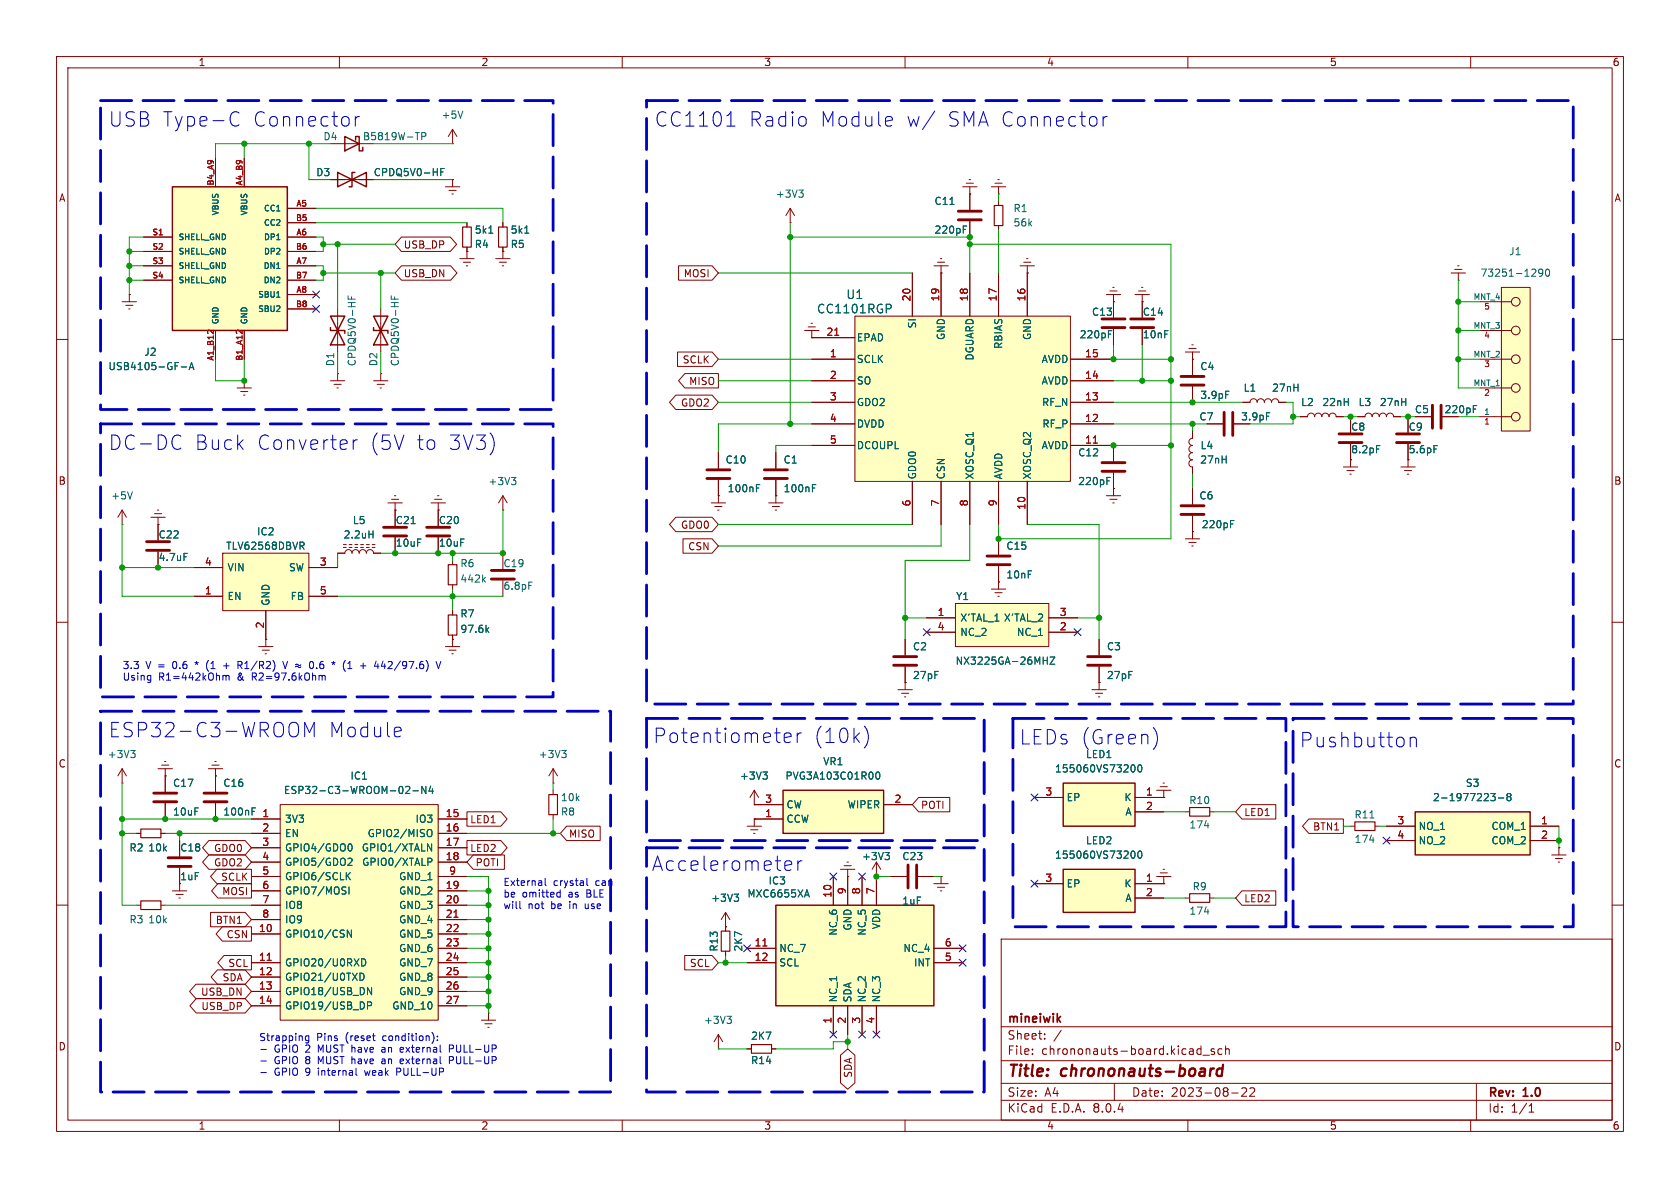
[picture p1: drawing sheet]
<svg xmlns="http://www.w3.org/2000/svg" width="297mm" height="210mm" viewBox="0 0 297 210" stroke-linecap="round" stroke-linejoin="round" font-family="sans-serif">
<defs><g id="words">
<g font-size="3.5" fill="#0000c2">
<text x="19" y="22.6">USB Type-C</text>
<text x="44.5" y="22.6">Connector</text>
<text x="115.6" y="22.6">CC1101</text>
<text x="132.2" y="22.6">Radio</text>
<text x="144.7" y="22.6">Module</text>
<text x="159.9" y="22.6">w/</text>
<text x="167.1" y="22.6">SMA Connector</text>
<text x="19" y="79.8">DC-DC</text>
<text x="34.2" y="79.8">Buck</text>
<text x="45.2" y="79.8">Converter</text>
<text x="65.1" y="79.8">(5V</text>
<text x="73.3" y="79.8">to</text>
<text x="78.9" y="79.8">3V3)</text>
<text x="19" y="130.6">ESP32-C3-WROOM</text>
<text x="57.9" y="130.6">Module</text>
<text x="115.3" y="131.6">Potentiometer</text>
<text x="143.7" y="131.6">(10k)</text>
<text x="180.1" y="131.8">LEDs (Green)</text>
<text x="229.6" y="132.3">Pushbutton</text>
<text x="115.1" y="154.2">Accelerometer</text>
</g>
<g font-size="2.8" fill="#840000">
<text x="178" y="190.9">Title:</text>
<text x="187.7" y="190.9">chrononauts-board</text>
</g>
<g font-size="2.1" fill="#006464">
<text x="149.5" y="53.1">U1</text>
<text x="144.3" y="55.6">CC1101RGP</text>
</g>
<g font-size="2.1" fill="#840000">
<text x="178" y="184">Sheet:</text>
<text x="178" y="181.2">mineiwik</text>
<text x="178" y="186.7">File:</text>
<text x="184.1" y="186.7">chrononauts-board.kicad_sch</text>
<text x="178" y="196.9">KiCad</text>
<text x="178" y="194.1">Size:</text>
<text x="184.7" y="194.1">A4</text>
<text x="185.7" y="196.9">E.D.A.</text>
<text x="193.3" y="196.9">8.0.4</text>
<text x="200" y="194.1">Date:</text>
<text x="207" y="194.1">2023-08-22</text>
<text x="263" y="194.3">Rev:</text>
<text x="263" y="196.9">Id:</text>
<text x="267.1" y="196.9">1/1</text>
<text x="269.4" y="194.3">1.0</text>
</g>
<g font-size="1.8" fill="#840000">
<text x="35" y="11.9">1</text>
<text x="85" y="11.9">2</text>
<text x="135" y="11.9">3</text>
<text x="185" y="11.9">4</text>
<text x="235" y="11.9">5</text>
<text x="285" y="11.9">6</text>
<text x="10.3" y="35.9">A</text>
<text x="285.3" y="35.9">A</text>
<text x="71.3" y="44.1">USB_DP</text>
<text x="71.3" y="49.2">USB_DN</text>
<text x="120.8" y="49.2">MOSI</text>
<text x="120.6" y="64.5">SCLK</text>
<text x="121.7" y="68.3">MISO</text>
<text x="120.3" y="72.1">GDO2</text>
<text x="255.3" y="73.3">220pF</text>
<text x="238.8" y="80.3">8.2pF</text>
<text x="248.9" y="80.3">5.6pF</text>
<text x="10.3" y="85.9">B</text>
<text x="285.3" y="85.9">B</text>
<text x="120.3" y="93.7">GDO0</text>
<text x="121.6" y="97.5">CSN</text>
<text x="10.3" y="135.9">C</text>
<text x="285.3" y="135.9">C</text>
<text x="162.7" y="143.2">POTI</text>
<text x="83" y="145.7">LED1</text>
<text x="100.5" y="148.3">MISO</text>
<text x="219.9" y="144.5">LED1</text>
<text x="232" y="147">BTN1</text>
<text x="31.8" y="155.8">1uF</text>
<text x="37.7" y="153.4">GDO2</text>
<text x="37.7" y="150.8">GDO0</text>
<text x="39" y="155.9">SCLK</text>
<text x="83" y="150.8">LED2</text>
<text x="84" y="153.4">POTI</text>
<text x="39.2" y="158.4">MOSI</text>
<text x="219.9" y="159.7">LED2</text>
<text x="38" y="163.5">BTN1</text>
<text x="40" y="166.1">CSN</text>
<text x="39.2" y="173.7">SDA</text>
<text x="40.3" y="171.1">SCL</text>
<text x="121.9" y="171.1">SCL</text>
<text x="35.4" y="176.2">USB_DN</text>
<text x="35.5" y="178.8">USB_DP</text>
<text x="10.3" y="185.9">D</text>
<text x="285.3" y="185.9">D</text>
<text x="150.8" y="190.6" transform="rotate(-90 150.8 190.6)">SDA</text>
<text x="35" y="199.9">1</text>
<text x="85" y="199.9">2</text>
<text x="135" y="199.9">3</text>
<text x="185" y="199.9">4</text>
<text x="235" y="199.9">5</text>
<text x="285" y="199.9">6</text>
</g>
<g font-size="1.8" fill="#006464">
<text x="78" y="21.2">+5V</text>
<text x="57.1" y="25">D4</text>
<text x="64.1" y="25">B5819W-TP</text>
<text x="55.8" y="31.3">D3</text>
<text x="66" y="31.3">CPDQ5V0-HF</text>
<text x="137.1" y="35.2">+3V3</text>
<text x="83.8" y="41.5">5k1</text>
<text x="90.2" y="41.5">5k1</text>
<text x="165.1" y="41.5">220pF</text>
<text x="165.1" y="36.4">C11</text>
<text x="179.1" y="37.7">R1</text>
<text x="179.1" y="40.2">56k</text>
<text x="83.8" y="44">R4</text>
<text x="90.2" y="44">R5</text>
<text x="266.7" y="45.3">J1</text>
<text x="261.6" y="49.1">73251-1290</text>
<text x="162.2" y="58.2" transform="rotate(-90 162.2 58.2)">SI</text>
<text x="192.9" y="56">C13</text>
<text x="201.9" y="56">C14</text>
<text x="19.1" y="65.6">USB4105-GF-A</text>
<text x="25.4" y="63.1">J2</text>
<text x="59.3" y="64.8" transform="rotate(-90 59.3 64.8)">D1</text>
<text x="63.1" y="64.8" transform="rotate(-90 63.1 64.8)">CPDQ5V0-HF</text>
<text x="66.9" y="64.8" transform="rotate(-90 66.9 64.8)">D2</text>
<text x="70.7" y="64.8" transform="rotate(-90 70.7 64.8)">CPDQ5V0-HF</text>
<text x="151.4" y="64.4">SCLK</text>
<text x="151.4" y="60.6">EPAD</text>
<text x="167.2" y="60.2" transform="rotate(-90 167.2 60.2)">GND</text>
<text x="172.3" y="63.8" transform="rotate(-90 172.3 63.8)">DGUARD</text>
<text x="177.4" y="61.8" transform="rotate(-90 177.4 61.8)">RBIAS</text>
<text x="182.5" y="60.2" transform="rotate(-90 182.5 60.2)">GND</text>
<text x="184.1" y="64.4">AVDD</text>
<text x="190.8" y="60">220pF</text>
<text x="201.9" y="60">10nF</text>
<text x="212.1" y="65.6">C4</text>
<text x="151.4" y="68.2">SO</text>
<text x="151.4" y="72">GDO2</text>
<text x="184.1" y="68.2">AVDD</text>
<text x="184.1" y="72">RF_N</text>
<text x="212.1" y="70.7">3.9pF</text>
<text x="219.8" y="69.4">L1</text>
<text x="224.8" y="69.4">27nH</text>
<text x="229.9" y="72">L2</text>
<text x="233.7" y="72">22nH</text>
<text x="240.1" y="72">L3</text>
<text x="243.8" y="72">27nH</text>
<text x="151.4" y="75.8">DVDD</text>
<text x="184.2" y="75.8">RF_P</text>
<text x="211.9" y="74.5">C7</text>
<text x="219.3" y="74.5">3.9pF</text>
<text x="238.8" y="76.3">C8</text>
<text x="248.9" y="76.3">C9</text>
<text x="250" y="73.3">C5</text>
<text x="128.2" y="82.1">C10</text>
<text x="138.4" y="82.1">C1</text>
<text x="151.4" y="79.6">DCOUPL</text>
<text x="184.1" y="79.6">AVDD</text>
<text x="190.5" y="80.9">C12</text>
<text x="212.1" y="82.1">27nH</text>
<text x="212.1" y="79.6">L4</text>
<text x="19.6" y="88.5">+5V</text>
<text x="86.3" y="86">+3V3</text>
<text x="128.5" y="87.2">100nF</text>
<text x="138.4" y="87.2">100nF</text>
<text x="162.2" y="84.8" transform="rotate(-90 162.2 84.8)">GDO0</text>
<text x="167.2" y="84.8" transform="rotate(-90 167.2 84.8)">CSN</text>
<text x="172.3" y="84.8" transform="rotate(-90 172.3 84.8)">XOSC_Q1</text>
<text x="177.4" y="84.8" transform="rotate(-90 177.4 84.8)">AVDD</text>
<text x="182.5" y="84.8" transform="rotate(-90 182.5 84.8)">XOSC_Q2</text>
<text x="190.5" y="86">220pF</text>
<text x="211.9" y="88.5">C6</text>
<text x="27.9" y="95.4">C22</text>
<text x="45.3" y="94.8">IC2</text>
<text x="60.6" y="95.4">2.2uH</text>
<text x="62.3" y="92.8">L5</text>
<text x="69.9" y="92.8">C21</text>
<text x="77.5" y="92.8">C20</text>
<text x="212.4" y="93.6">220pF</text>
<text x="27.9" y="99.4">4.7uF</text>
<text x="39.9" y="97.4">TLV62568DBVR</text>
<text x="40.1" y="101.2">VIN</text>
<text x="51" y="101.2">SW</text>
<text x="69.9" y="96.8">10uF</text>
<text x="77.5" y="96.8">10uF</text>
<text x="81.3" y="100.5">R6</text>
<text x="88.9" y="100.5">C19</text>
<text x="177.8" y="97.4">C15</text>
<text x="40.1" y="106.3">EN</text>
<text x="47.9" y="107.2" transform="rotate(-90 47.9 107.2)">GND</text>
<text x="51.3" y="106.3">FB</text>
<text x="81.3" y="103.2">442k</text>
<text x="88.9" y="104.5">6.8pF</text>
<text x="168.9" y="106.3">Y1</text>
<text x="177.8" y="102.5">10nF</text>
<text x="81.3" y="109.4">R7</text>
<text x="81.3" y="112.1">97.6k</text>
<text x="169.7" y="110.1">X'TAL_1 X'TAL_2</text>
<text x="169.7" y="112.6">NC_2</text>
<text x="179.7" y="112.6">NC_1</text>
<text x="161.3" y="115.2">C2</text>
<text x="168.8" y="117.7">NX3225GA-26MHZ</text>
<text x="195.6" y="115.2">C3</text>
<text x="161.3" y="120.2">27pF</text>
<text x="195.6" y="120.2">27pF</text>
<text x="18.9" y="134.2">+3V3</text>
<text x="95.1" y="134.2">+3V3</text>
<text x="145.4" y="135.5">VR1</text>
<text x="186.4" y="136.8">155060VS73200</text>
<text x="191.9" y="134.2">LED1</text>
<text x="30.5" y="139.3">C17</text>
<text x="39.4" y="139.3">C16</text>
<text x="50.1" y="140.6">ESP32-C3-WROOM-02-N4</text>
<text x="61.9" y="138">IC1</text>
<text x="99.1" y="141.8">10k</text>
<text x="130.7" y="138">+3V3</text>
<text x="138.8" y="138">PVG3A103C01R00</text>
<text x="138.9" y="143.1">CW</text>
<text x="149.8" y="143.1">WIPER</text>
<text x="188.5" y="141.8">EP</text>
<text x="198.7" y="141.8">K</text>
<text x="210.1" y="142.3">R10</text>
<text x="253.2" y="141.8">2-1977223-8</text>
<text x="259" y="139.3">S3</text>
<text x="30.5" y="144.4">10uF</text>
<text x="39.4" y="144.4">100nF</text>
<text x="50.3" y="145.6">3V3</text>
<text x="50.3" y="148.2">EN</text>
<text x="64.9" y="148.2">GPIO2/MISO</text>
<text x="73.4" y="145.6">IO3</text>
<text x="99.1" y="144.4">R8</text>
<text x="138.9" y="145.6">CCW</text>
<text x="191.9" y="149.5">LED2</text>
<text x="198.9" y="144.4">A</text>
<text x="210.2" y="146.7">174</text>
<text x="239.4" y="144.9">R11</text>
<text x="239.4" y="149.2">174</text>
<text x="250.7" y="146.9">NO_1</text>
<text x="250.7" y="149.5">NO_2</text>
<text x="263.6" y="146.9">COM_1</text>
<text x="263.6" y="149.5">COM_2</text>
<text x="22.8" y="150.7">R2</text>
<text x="26.1" y="150.7">10k</text>
<text x="31.8" y="150.7">C18</text>
<text x="50.3" y="150.7">GPIO4/GDO0</text>
<text x="50.3" y="153.3">GPIO5/GDO2</text>
<text x="50.3" y="155.8">GPIO6/SCLK</text>
<text x="63.9" y="150.7">GPIO1/XTALN</text>
<text x="63.9" y="153.3">GPIO0/XTALP</text>
<text x="70.5" y="155.8">GND_1</text>
<text x="152.3" y="152.2">+3V3</text>
<text x="159.4" y="152.2">C23</text>
<text x="186.4" y="152">155060VS73200</text>
<text x="50.3" y="160.9">IO8</text>
<text x="50.3" y="158.3">GPIO7/MOSI</text>
<text x="70.5" y="158.3">GND_2</text>
<text x="70.5" y="160.9">GND_3</text>
<text x="125.6" y="159.6">+3V3</text>
<text x="132" y="158.9">MXC6655XA</text>
<text x="135.8" y="156.6">IC3</text>
<text x="159.4" y="160.1">1uF</text>
<text x="188.5" y="157.1">EP</text>
<text x="198.7" y="157.1">K</text>
<text x="198.9" y="159.6">A</text>
<text x="210.2" y="161.9">174</text>
<text x="210.7" y="157.6">R9</text>
<text x="22.8" y="163.4">R3</text>
<text x="26.1" y="163.4">10k</text>
<text x="50.3" y="163.4">IO9</text>
<text x="50.3" y="166">GPIO10/CSN</text>
<text x="70.5" y="163.4">GND_4</text>
<text x="70.5" y="166">GND_5</text>
<text x="148.2" y="165.5" transform="rotate(-90 148.2 165.5)">NC_6</text>
<text x="150.7" y="164.6" transform="rotate(-90 150.7 164.6)">GND</text>
<text x="153.3" y="165.5" transform="rotate(-90 153.3 165.5)">NC_5</text>
<text x="155.8" y="164.4" transform="rotate(-90 155.8 164.4)">VDD</text>
<text x="50.3" y="171">GPIO20/U0RXD</text>
<text x="50.3" y="173.6">GPIO21/U0TXD</text>
<text x="70.5" y="168.5">GND_6</text>
<text x="70.5" y="171">GND_7</text>
<text x="70.5" y="173.6">GND_8</text>
<text x="127.1" y="168.3" transform="rotate(-90 127.1 168.3)">R13</text>
<text x="131.4" y="168.3" transform="rotate(-90 131.4 168.3)">2K7</text>
<text x="137.7" y="168.5">NC_7</text>
<text x="137.7" y="171">SCL</text>
<text x="159.6" y="168.5">NC_4</text>
<text x="161.5" y="171">INT</text>
<text x="50.3" y="176.1">GPIO18/USB_DN</text>
<text x="50.3" y="178.7">GPIO19/USB_DP</text>
<text x="69.2" y="178.7">GND_10</text>
<text x="70.5" y="176.1">GND_9</text>
<text x="148.2" y="177.3" transform="rotate(-90 148.2 177.3)">NC_1</text>
<text x="150.7" y="177.3" transform="rotate(-90 150.7 177.3)">SDA</text>
<text x="153.3" y="177.3" transform="rotate(-90 153.3 177.3)">NC_2</text>
<text x="155.8" y="177.3" transform="rotate(-90 155.8 177.3)">NC_3</text>
<text x="124.4" y="181.2">+3V3</text>
<text x="132.7" y="184">2K7</text>
<text x="132.7" y="188.3">R14</text>
</g>
<g font-size="1.8" fill="#a90000">
<text x="161" y="53.4" transform="rotate(-90 161 53.4)">20</text>
<text x="166.1" y="53.4" transform="rotate(-90 166.1 53.4)">19</text>
<text x="171.2" y="53.4" transform="rotate(-90 171.2 53.4)">18</text>
<text x="176.3" y="53.4" transform="rotate(-90 176.3 53.4)">17</text>
<text x="181.4" y="53.4" transform="rotate(-90 181.4 53.4)">16</text>
<text x="146" y="59.4">21</text>
<text x="146.6" y="63.2">1</text>
<text x="191.7" y="63.2">15</text>
<text x="146.6" y="67.1">2</text>
<text x="146.6" y="70.9">3</text>
<text x="191.7" y="70.9">13</text>
<text x="191.7" y="67.1">14</text>
<text x="146.6" y="74.7">4</text>
<text x="191.7" y="74.7">12</text>
<text x="146.6" y="78.5">5</text>
<text x="191.7" y="78.5">11</text>
<text x="161" y="89.6" transform="rotate(-90 161 89.6)">6</text>
<text x="166.1" y="89.6" transform="rotate(-90 166.1 89.6)">7</text>
<text x="171.2" y="89.6" transform="rotate(-90 171.2 89.6)">8</text>
<text x="176.3" y="89.6" transform="rotate(-90 176.3 89.6)">9</text>
<text x="181.4" y="90.2" transform="rotate(-90 181.4 90.2)">10</text>
<text x="36.1" y="100.1">4</text>
<text x="56.4" y="100.1">3</text>
<text x="36.1" y="105.2">1</text>
<text x="56.4" y="105.2">5</text>
<text x="46.7" y="111.2" transform="rotate(-90 46.7 111.2)">2</text>
<text x="165.7" y="109">1</text>
<text x="165.7" y="111.5">4</text>
<text x="187.3" y="111.5">2</text>
<text x="187.3" y="109">3</text>
<text x="135.2" y="142">3</text>
<text x="158" y="142">2</text>
<text x="184.7" y="140.7">3</text>
<text x="202.5" y="140.7">1</text>
<text x="202.5" y="143.3">2</text>
<text x="46.3" y="144.5">1</text>
<text x="46.3" y="147.1">2</text>
<text x="46.3" y="149.6">3</text>
<text x="78.7" y="144.5">15</text>
<text x="78.7" y="147.1">16</text>
<text x="78.7" y="149.6">17</text>
<text x="135.2" y="144.5">1</text>
<text x="246.9" y="145.8">3</text>
<text x="246.9" y="148.3">4</text>
<text x="272.3" y="145.8">1</text>
<text x="272.3" y="148.3">2</text>
<text x="46.3" y="152.1">4</text>
<text x="46.3" y="154.7">5</text>
<text x="78.7" y="152.1">18</text>
<text x="79.3" y="154.7">9</text>
<text x="184.7" y="156">3</text>
<text x="202.5" y="156">1</text>
<text x="46.3" y="159.8">7</text>
<text x="46.3" y="157.2">6</text>
<text x="78.7" y="157.2">19</text>
<text x="78.7" y="159.8">20</text>
<text x="147.1" y="158.8" transform="rotate(-90 147.1 158.8)">10</text>
<text x="149.6" y="158.2" transform="rotate(-90 149.6 158.2)">9</text>
<text x="152.1" y="158.2" transform="rotate(-90 152.1 158.2)">8</text>
<text x="154.7" y="158.2" transform="rotate(-90 154.7 158.2)">7</text>
<text x="202.5" y="158.5">2</text>
<text x="45.7" y="164.8">10</text>
<text x="46.3" y="162.3">8</text>
<text x="78.7" y="162.3">21</text>
<text x="78.7" y="164.8">22</text>
<text x="78.7" y="167.4">23</text>
<text x="133.3" y="167.4">11</text>
<text x="166.9" y="167.4">6</text>
<text x="45.7" y="169.9">11</text>
<text x="45.7" y="172.5">12</text>
<text x="78.7" y="169.9">24</text>
<text x="78.7" y="172.5">25</text>
<text x="133.3" y="169.9">12</text>
<text x="166.9" y="169.9">5</text>
<text x="45.7" y="175">13</text>
<text x="45.7" y="177.5">14</text>
<text x="78.7" y="175">26</text>
<text x="78.7" y="177.5">27</text>
<text x="147.1" y="181" transform="rotate(-90 147.1 181)">1</text>
<text x="149.6" y="181" transform="rotate(-90 149.6 181)">2</text>
<text x="152.1" y="181" transform="rotate(-90 152.1 181)">3</text>
<text x="154.7" y="181" transform="rotate(-90 154.7 181)">4</text>
</g>
<g font-size="1.8" fill="#0000c2">
<text x="21.6" y="118.4">3.3</text>
<text x="25.8" y="118.4">V =</text>
<text x="30.8" y="118.4">0.6</text>
<text x="35" y="118.4">*</text>
<text x="37.1" y="118.4">(1</text>
<text x="40.3" y="118.4">+</text>
<text x="43.1" y="118.4">R1/R2)</text>
<text x="51.4" y="118.4">V þÿ&quot;H</text>
<text x="56.4" y="118.4">0.6</text>
<text x="60.6" y="118.4">*</text>
<text x="66" y="118.4">+</text>
<text x="68.7" y="118.4">442/97.6)</text>
<text x="21.6" y="120.4">Using</text>
<text x="28" y="120.4">R1=442kOhm</text>
<text x="42.1" y="120.4">&amp;</text>
<text x="44.8" y="120.4">R2=97.6kOhm</text>
<text x="88.9" y="156.7">External</text>
<text x="88.9" y="158.7">be</text>
<text x="88.9" y="160.8">will</text>
<text x="92.3" y="158.7">omitted</text>
<text x="93.3" y="160.8">not</text>
<text x="97.5" y="160.8">be</text>
<text x="97.8" y="156.7">crystal</text>
<text x="100.6" y="158.7">as</text>
<text x="100.9" y="160.8">in</text>
<text x="103.9" y="160.8">use</text>
<text x="104" y="158.7">BLE</text>
<text x="105.4" y="156.7">can</text>
<text x="45.7" y="184.1">Strapping</text>
<text x="56" y="184.1">Pins</text>
<text x="61.2" y="184.1">(reset</text>
<text x="67.9" y="184.1">condition):</text>
<text x="48.5" y="186.2">GPIO 2</text>
<text x="48.5" y="188.2">GPIO 8</text>
<text x="48.5" y="190.2">GPIO 9</text>
<text x="56.5" y="186.2">MUST have</text>
<text x="56.5" y="188.2">MUST have</text>
<text x="56.5" y="190.2">internal</text>
<text x="65" y="190.2">weak</text>
<text x="68.1" y="186.2">an</text>
<text x="68.1" y="188.2">an</text>
<text x="70.7" y="190.2">PULL-UP</text>
<text x="71.6" y="186.2">external</text>
<text x="71.6" y="188.2">external</text>
<text x="80.5" y="186.2">PULL-UP</text>
<text x="80.5" y="188.2">PULL-UP</text>
</g>
<g font-size="1.4" fill="#a90000">
<text x="37.8" y="32.9" transform="rotate(-90 37.8 32.9)">B4_A9</text>
<text x="42.9" y="32.9" transform="rotate(-90 42.9 32.9)">A4_B9</text>
<text x="26.8" y="41.7">S1</text>
<text x="52.2" y="39.1">B5</text>
<text x="52.3" y="36.6">A5</text>
<text x="52.3" y="41.7">A6</text>
<text x="26.8" y="44.2">S2</text>
<text x="26.8" y="46.7">S3</text>
<text x="52.2" y="44.2">B6</text>
<text x="52.3" y="46.7">A7</text>
<text x="26.8" y="49.3">S4</text>
<text x="52.2" y="49.3">B7</text>
<text x="52.3" y="51.8">A8</text>
<text x="52.2" y="54.4">B8</text>
<text x="262.3" y="55.1">5</text>
<text x="37.8" y="63.9" transform="rotate(-90 37.8 63.9)">A1_B12</text>
<text x="42.9" y="63.9" transform="rotate(-90 42.9 63.9)">B1_A12</text>
<text x="262.3" y="65.2">3</text>
<text x="262.3" y="60.1">4</text>
<text x="262.3" y="70.3">2</text>
<text x="262.3" y="75.4">1</text>
</g>
<g font-size="1.4" fill="#006464">
<text x="38.8" y="38.2" transform="rotate(-90 38.8 38.2)">VBUS</text>
<text x="43.9" y="38.2" transform="rotate(-90 43.9 38.2)">VBUS</text>
<text x="46.5" y="37.6">CC1</text>
<text x="46.5" y="40.1">CC2</text>
<text x="31.5" y="42.6">SHELL_GND</text>
<text x="31.5" y="45.2">SHELL_GND</text>
<text x="31.5" y="47.7">SHELL_GND</text>
<text x="46.5" y="47.7">DN1</text>
<text x="46.5" y="42.6">DP1</text>
<text x="46.5" y="45.2">DP2</text>
<text x="31.5" y="50.3">SHELL_GND</text>
<text x="45.5" y="52.8">SBU1</text>
<text x="46.5" y="50.3">DN2</text>
<text x="260.4" y="53.1">MNT_4</text>
<text x="38.8" y="57.4" transform="rotate(-90 38.8 57.4)">GND</text>
<text x="43.9" y="57.4" transform="rotate(-90 43.9 57.4)">GND</text>
<text x="45.5" y="55.3">SBU2</text>
<text x="260.4" y="58.2">MNT_3</text>
<text x="260.4" y="63.2">MNT_2</text>
<text x="260.4" y="68.3">MNT_1</text>
<text x="262.3" y="73.4">1</text>
</g>
</g></defs>
<g fill="none" stroke="#840000" stroke-width=".18">
<path d="M10 10h277v190h-277zM12 12h273v186h-273zM60 10v2M110 10v2M160 10v2M210 10v2M260 10v2M10 60h2M285 60h2M250.2 73.7h2.8M26.7 91.4h2.5M27.3 90.8h1.3"/>
<path d="M27.8 90.2h.3M27.9 92.7h.1M27.9 91.4v4.1M27.9 97.5v2.8M10 110h2M45.7 114.3h2.6M46.4 114.9h1.2M46.9 115.6h.2M47 113h.1M47 113v1.3M285 110h2M10 160h2"/>
<path d="M285 160h2M128.3 163.8h.1M128.3 161.3l-.8 1.3M128.3 161.3v3.3M128.3 168.1v.8M128.3 161.3l.7 1.3M177 166h108v32h-108zM60 198v2M110 198v2M160 198v2M177 194.5h108M177 191.5h108"/>
<path d="M177 187.5h108M177 181.5h108M182.5 186.3v.1M182.5 185.5v.1M184.7 183.6v.1M184.7 182.8v.1M187.6 182.1l-1.3 2M197 191.5v3M210 198v2M211.9 185.4l.4 .1M212.3 184.9v1.5M212.3 186.3l-.4 .1"/>
<path d="M212.7 186.5h1.1M214.7 185.5l-.4-.1-.2 .2 .1 .2 .5 .2v.3h-.6M216 185.5l-.4-.1-.3 .3v.4l.2 .2h.5M216.7 185.5l.2-.1 .3 .1 .1 .9M216.7 184.9v1.5M217.7 193.2h1.2M219.5 192.4l.6-.1 .2 .1 .1 .3-.9 1.1h.9M221 192.4l.5-.1 .2 .1 .1 .3-.9 1.1h.9M260 198v2M261 191.5v6.5M270.3 196.6h.9M270.3 195.5l.4-.4v1.5"/>
</g>
<path d="M214.4 188.9h.2M216.1 189a.66 .66 0 0 0-1 .3v.5l.1 .3 .2 .1 .6-.1M216.2 188.2l-.2 2" fill="none" stroke="#840000" stroke-width=".4"/>
<path d="M253.2 71.6v4.1M254.8 71.6v4.1M25.9 95.8h4.1M25.9 97.3h4.1" fill="none" stroke="#840000" stroke-width=".51"/>
<path d="M260.5 72.3h.4M260.5 71.7h.6M32.5 97.8h.6M129.8 158.1h.8l-.5 .4M130.3 158.5l.3 .3v.3l-.3 .2" fill="none" stroke="#006464" stroke-width=".18"/>
<path d="M127.5 164.6h1.5v3.5h-1.5z" fill="none" stroke="#840000" stroke-width=".2"/>
<path d="M39.4 97.8h15.2v10.2h-15.2z" fill="#ffffc2"/>
<g fill="none" stroke="#840000" stroke-width=".18">
<path d="M238.8 73.7v2.8M240 73.7h1.3a.64 .64 0 0 1 .6-.7 .64 .64 0 0 1 .7 .7 .64 .64 0 0 1 .6-.7 .64 .64 0 0 1 .6 .7 .64 .64 0 0 1 .7-.7 .64 .64 0 0 1 .6 .7 .64 .64 0 0 1 .6-.7 .64 .64 0 0 1 .7 .7h1.2M248.9 73.7v2.8M21.6 92.7h.1M21.6 90.2l-.8 1.2M21.6 90.2v2.5M21.6 90.2l.8 1.2M39.4 97.8h15.2v10.2h-15.2zM247.6 82.6h2.6M248.3 83.2h1.3M248.8 83.8h.2M248.9 81.3v1.3"/>
<path d="M34.3 105.4h5.1M34.3 100.3h5.1M47 108v5M54.6 105.4h5.1M54.6 100.3h5.1M238.8 146.1h.7M243.1 146.1h.7M274.3 151.1h2.6M275 151.8h1.2M275.5 152.4h.2M275.6 149.9h.1M275.6 149.9v1.2"/>
</g>
<path d="M243.3 78.8h.7M253.5 78.8h.6M23.4 86.9l-.4 1.3M53 95.8h.5l.3 .3-.2 .3-.6 .1M53.3 96.5l.5 .6M242.1 148.5h.8M242.2 144.6h.7" fill="none" stroke="#006464" stroke-width=".18"/>
<path d="M236.7 76.7h4.1M236.7 78.2h4.1M246.9 76.7h4.1M246.9 78.2h4.1" fill="none" stroke="#840000" stroke-width=".51"/>
<path d="M239.5 145.3h3.6v1.5h-3.6z" fill="none" stroke="#840000" stroke-width=".2"/>
<path d="M250.2 143.5h20.3v7.6h-20.3z" fill="#ffffc2"/>
<path d="M250.2 143.5h20.3v7.6h-20.3z" fill="none" stroke="#840000" stroke-width=".25"/>
<path d="M245.1 146.1h5.1M245.1 148.6h5.1M270.5 146.1h5.1M270.5 148.6h5.1" fill="none" stroke="#840000" stroke-width=".18"/>
<path d="M263.6 140.3h.7l-.4 .5 .4 .1v.4l-.2 .2h-.4M264.9 141.1h1M266.6 140.8l-.2-.2 .2-.3h.4l.1 .2-.2 .3M266.6 140.8l-.2 .3v.2l.2 .2h.4l.1-.2v-.2l-.2-.3M266.6 140.8h.3" fill="none" stroke="#006464" stroke-width=".18"/>
<path d="M137.2 160h27.9v17.8h-27.9z" fill="#ffffc2"/>
<path d="M137.2 160h27.9v17.8h-27.9z" fill="none" stroke="#840000" stroke-width=".25"/>
<g fill="none" stroke="#840000" stroke-width=".18">
<path d="M171.4 34.3v2.8M171.4 39.1v2.8M142.2 58.4h2.6M142.9 57.8h1.2M143.4 57.2h.2M143.5 59.7h.1M143.5 58.4v1.3M165.1 47h2.5M165.7 46.4h1.3M166.2 45.7h.3M166.4 48.3h.1M166.4 47v1.3"/>
<path d="M209.5 62.2h2.6M210.2 61.6h1.3M210.7 61h.2M210.8 76.2v1.3a.64 .64 0 0 0-.6 .6 .64 .64 0 0 0 .6 .6 .64 .64 0 0 0-.6 .7 .64 .64 0 0 0 .6 .6M210.8 63.5h.1M210.8 62.2v4.1M210.8 68.3v2.8M213.4 74.9h2.8M218.2 74.9h2.8M219.7 71.1h1.3a.64 .64 0 0 1 .6-.6 .64 .64 0 0 1 .6 .6 .64 .64 0 0 1 .7-.6 .64 .64 0 0 1 .6 .6 .64 .64 0 0 1 .7-.6 .64 .64 0 0 1 .6 .6 .64 .64 0 0 1 .6-.6 .64 .64 0 0 1 .7 .6h1.2M229.9 73.7h1.2a.64 .64 0 0 1 .7-.7 .64 .64 0 0 1 .6 .7 .64 .64 0 0 1 .6-.7 .64 .64 0 0 1 .7 .7 .64 .64 0 0 1 .6-.7 .64 .64 0 0 1 .6 .7 .64 .64 0 0 1 .7-.7 .64 .64 0 0 1 .6 .7h1.3M127 80v2.8"/>
<path d="M127 84.8v2.8M137.2 80v2.8M137.2 84.8v2.8M210.8 80a.64 .64 0 0 0-.6 .6 .64 .64 0 0 0 .6 .7 .64 .64 0 0 0-.6 .6 .64 .64 0 0 0 .6 .7v1.2M237.5 82.6h2.5M238.1 83.2h1.3M238.6 83.8h.3M238.8 81.3v1.3M80 108v.7M80 112.3v.7M21.6 138.4h.1M21.6 135.9l-.8 1.3"/>
<path d="M21.6 135.9v2.5M21.6 135.9l.8 1.3M27.9 135.9h2.6M28.6 135.3h1.2M29.1 134.6h.2M29.2 137.2h.1M29.2 135.9v4.1M36.8 135.9h2.6M37.5 135.3h1.2M38 134.6h.2M38.1 137.2h.1M38.1 135.9v4.1"/>
<path d="M97.8 139.7v.8M24.1 147.3h.8M28.4 147.3h.8M29.2 142v2.8M30.5 157.5h2.5M31.1 158.1h1.3M31.6 158.8h.3M31.7 148.6v2.8M31.7 153.4v4.1M38.1 142v2.8M97.8 144v.8M147.3 154.9v5.1"/>
<path d="M149.9 154.9v5.1M152.4 154.9v5.1M154.9 154.9v5.1M86.4 179.1h.1M86.4 179.1v1.2M132.1 167.6h5.1M132.1 170.2h5.1M147.3 177.8v5.1M149.9 177.8v5.1M152.4 177.8v5.1M154.9 177.8v5.1M165.1 167.6h5.1"/>
<path d="M165.1 170.2h5.1M85.1 180.3h2.5M85.7 181h1.3M86.2 181.6h.3"/>
</g>
<path d="M134.9 167.2h.7" fill="none" stroke="#a90000" stroke-width=".18"/>
<g fill="none" stroke="#006464" stroke-width=".18">
<path d="M167.9 36.1h.8M170.3 39.9h.6M170.3 40.6h.4M216.7 69.2h.6M223.9 73h.6M133.7 86.3h.4M133.7 85.7h.6M143.6 86.3h.4M143.6 85.7h.6M86 111.3l.4 .5M86.4 110.9l-.5 .5M23.1 132.7h.8l-.4 .4"/>
<path d="M23.6 133.1l.3 .3v.3l-.3 .2M44.6 143.4h.4M44.6 142.8h.6M142.4 158.2h.6M142.7 157.3l.4 1.3"/>
</g>
<g fill="none" stroke="#840000" stroke-width=".51">
<path d="M169.4 38.9h4.1M169.4 37.3h4.1M208.8 68.1h4.1M208.8 66.5h4.1M216.4 72.9v4.1M217.9 72.9v4.1M125 84.6h4M125 83.1h4M135.1 84.6h4.1M135.1 83.1h4.1M27.2 141.7h4M27.2 140.2h4"/>
<path d="M29.7 153.2h4.1M29.7 151.6h4.1M36.1 141.7h4M36.1 140.2h4"/>
</g>
<path d="M79.2 108.7h1.6v3.6h-1.6zM24.9 146.6h3.5v1.5h-3.5zM97 140.5h1.6v3.5h-1.6z" fill="none" stroke="#840000" stroke-width=".2"/>
<path d="M49.5 142.2h28v38.1h-28z" fill="#ffffc2"/>
<g fill="none" stroke="#840000" stroke-width=".18">
<path d="M97.8 138.4h.1M97.8 135.9l-.8 1.3M97.8 135.9v2.5M97.8 135.9l.8 1.3M133.3 139.7l-.7 1.3M133.3 139.7v2.5M133.3 139.7l.8 1.3M44.4 144.8h5.1M44.4 157.5h5.1M44.4 147.3h5.1M44.4 154.9h5.1M44.4 149.9h5.1"/>
<path d="M44.4 152.4h5.1M49.5 142.2h28v38.1h-28zM77.5 144.8h5M77.5 157.5h5M77.5 147.3h5M77.5 154.9h5M77.5 149.9h5M77.5 152.4h5M133.3 142.2h.1M165.1 156.2h2.5M165.7 156.8h1.3M166.2 157.5h.3"/>
<path d="M166.4 154.9h.1M166.4 154.9v1.3M204.5 154.9h2.5M205.1 154.3h1.3M205.6 153.7h.3M205.7 156.2h.1M205.7 154.9v1.3M44.4 160h5.1M44.4 162.6h5.1M44.4 165.1h5.1M44.4 170.2h5.1M44.4 172.7h5.1"/>
<path d="M44.4 175.3h5.1M44.4 177.8h5.1M77.5 160h5M77.5 162.6h5M77.5 165.1h5M77.5 167.6h5M77.5 170.2h5M77.5 172.7h5M77.5 175.3h5M77.5 177.8h5M127 185.4h.1M127 182.9l-.8 1.3"/>
<path d="M127 182.9v2.5M127 182.9l.8 1.3M132.1 185.4h.7M136.4 185.4h.8"/>
</g>
<path d="M47.2 169.8h.8M80.3 162.1h.7" fill="none" stroke="#a90000" stroke-width=".18"/>
<g fill="none" stroke="#006464" stroke-width=".18">
<path d="M71.9 139l.4 .1 .2 .3-.8 .9h.8M73 139.8h1M75.3 139v1.3l-.7-1.3v1.3M76.1 138.9l-.3 1h.8M76.4 139.4v.9M99.3 132.7h.8l-.4 .4M99.8 133.1l.3 .3v.3l-.3 .2M134.9 136.5h.7l-.4 .5M135.4 137l.2 .2v.3l-.2 .2M61.4 154.8l.5 .7M61.7 156.8v1.3M61.7 151.7l.4 .1 .1 .3-.7 .9h.7"/>
<path d="M61.7 149.2h.1a.68 .68 0 0 1 .5 .6 .68 .68 0 0 1-.5 .6h-.1M61.9 154.2l-.7 .8M75.6 149.2l.7 1.2v-1.2M75.6 151.7h.5l.3 .3-.2 .3-.6 .1M75.8 146.6a.43 .43 0 0 1 .6 .5v.4a.43 .43 0 0 1-.6 .4M62.1 164.4v1.3l-.7-1.3v1.3M63.6 172a.64 .64 0 0 1 .8 .7 .64 .64 0 0 1-.8 .6zM63.9 169.5a.64 .64 0 0 1 .8 .6 .64 .64 0 0 1-.8 .7zM65 177.8l.6-.1 .1-.2-.1-.3-.6-.1v1.3M65.7 174.6v1.2l-.7-1.2v1.2M128.5 179.6h.8l-.4 .5M129.1 180.1l.2 .3v.3l-.2 .2"/>
</g>
<path d="M132.8 184.7h3.6v1.5h-3.6z" fill="none" stroke="#840000" stroke-width=".2"/>
<path d="M138.4 139.7h17.8v7.6h-17.8z" fill="#ffffc2"/>
<path d="M61 24.1l2.5 1.3-2.5 1.3zM62.9 24.8v-.7h.6v2.6h.6v-.7M138.4 139.7h17.8v7.6h-17.8z" fill="none" stroke="#840000" stroke-width=".25"/>
<g fill="none" stroke="#840000" stroke-width=".18">
<path d="M58.4 25.4h7.6M195.6 52.1h2.5M196.2 51.4h1.3M196.7 50.8h.3M196.8 53.3h.1M196.8 52.1v1.2M59.7 97.8h1.3a.64 .64 0 0 1 .6-.6 .64 .64 0 0 1 .6 .6 .64 .64 0 0 1 .7-.6 .64 .64 0 0 1 .6 .6 .64 .64 0 0 1 .6-.6 .64 .64 0 0 1 .7 .6 .64 .64 0 0 1 .6-.6 .64 .64 0 0 1 .6 .6h1.3M60.7 96.8h.5M60.7 96.3h.5M61.7 96.8h.5M61.7 96.3h.5M62.7 96.8h.5"/>
<path d="M62.7 96.3h.5M63.8 96.8h.5M63.8 96.3h.5M64.8 96.8h.5M64.8 96.3h.5M65.8 96.8h.5M65.8 96.3h.5M68.6 88.9h2.5M69.2 88.3h1.3M69.7 87.6h.3M69.8 90.2h.1M69.8 88.9v4.1"/>
<path d="M69.8 95v2.8M76.2 88.9h2.5M76.8 88.3h1.3M77.3 87.6h.3M77.5 90.2h.1M77.5 88.9v4.1M77.5 95v2.8M80 99.1v.7M88.9 90.2h.1M88.9 87.6v2.6M88.9 97.8v2.8M88.9 87.6l-.8 1.3"/>
<path d="M88.9 87.6l.8 1.3M78.7 114.3h2.6M79.4 114.9h1.2M79.9 115.6h.2M80 113h.1M80 103.4v.7M80 113v1.3M175.3 104.1h2.5M175.9 104.8h1.3M176.4 105.4h.3M176.5 102.9h.1M176.5 102.9v1.2"/>
<path d="M158.7 121.9h2.6M159.4 122.6h1.3M159.9 123.2h.2M160 120.7h.1M160 120.7v1.2M132.1 146.1h2.5M132.7 146.7h1.3M133.2 147.3h.3M133.3 144.8h.1M133.3 144.8h5.1M133.3 142.2h5.1M133.3 144.8v1.3"/>
<path d="M148.6 153.7h2.5M149.2 153h1.3M149.7 152.4h.3M149.9 154.9h.1M149.9 153.7v1.2M154.9 154.9h.1M154.9 152.4l-.7 1.3M154.9 152.4v2.5M154.9 152.4l.8 1.3M156.2 142.2h5.1M157.5 154.9h2.8M162.3 154.9h2.8"/>
</g>
<path d="M74.6 24.1l.6-.1 .1-.1-.1-.3-.6-.2v1.3M65.2 94.4h.7M65.9 93.8v1.3M72.7 92.6h.7M90.4 84.4h.8l-.4 .5M91 84.9l.2 .2v.3l-.2 .3M85.4 102.4l.4 .5M85.8 102.1l-.5 .4M93.5 102.9h.6M154.9 136.6l.2-.1a.68 .68 0 0 1 .5 .6 .68 .68 0 0 1-.5 .6l-.2-.1-.1-.3zM156.5 150.7h.7l-.4 .5M157 151.2l.2 .2v.3l-.2 .3" fill="none" stroke="#006464" stroke-width=".18"/>
<path d="M67.8 94.7h4.1M67.8 93.2h4.1M75.4 94.7h4.1M75.4 93.2h4.1M86.9 100.8h4M86.9 102.4h4M160.5 152.9v4.1M162.1 152.9v4.1" fill="none" stroke="#840000" stroke-width=".51"/>
<path d="M79.2 99.8h1.6v3.6h-1.6z" fill="none" stroke="#840000" stroke-width=".2"/>
<path d="M151.1 55.9h38.1v29.2h-38.1z" fill="#ffffc2"/>
<g fill="none" stroke="#840000" stroke-width=".18">
<path d="M143.5 59.7h7.6M151.1 55.9h38.1v29.2h-38.1zM161.3 48.3v7.6M166.4 48.3v7.6M171.4 48.3v7.6M176.5 48.3v7.6M181.6 48.3v7.6M143.5 63.5h7.6M143.5 78.7h7.6M143.5 74.9h7.6M143.5 71.1h7.6M143.5 67.3h7.6"/>
<path d="M189.2 63.5h7.6M189.2 78.7h7.6M189.2 74.9h7.6M189.2 71.1h7.6M189.2 67.3h7.6M161.3 85.1v7.6M166.4 85.1v7.6M171.4 85.1v7.6M176.5 85.1v7.6M181.6 85.1v7.6"/>
</g>
<path d="M147.6 59.3h.7M193.3 78.3h.7" fill="none" stroke="#a90000" stroke-width=".18"/>
<path d="M157.3 53.8l.3 .3-.1 .3-.2 .2" fill="none" stroke="#006464" stroke-width=".18"/>
<path d="M168.9 106.7h16.5v7.6h-16.5z" fill="#ffffc2"/>
<g fill="none" stroke="#840000" stroke-width=".18">
<path d="M256.5 48.3h2.6M257.2 47.6h1.2M257.7 47h.2M257.8 49.5h.1M257.8 48.3v1.2M176.5 95.3v2.7M210.8 86.4v2.8M210.8 91.2v2.8M163.8 109.2h5.1M163.8 111.8h5.1M168.9 106.7h16.5v7.6h-16.5zM176.5 100.1v2.8"/>
<path d="M185.4 109.2h5.1M185.4 111.8h5.1"/>
</g>
<path d="M217.5 92.6h.5M217.5 92h.6M184.4 116.8h.7M185.1 116.1v1.3M185.6 116.1h.9l-.9 1.3h.9" fill="none" stroke="#006464" stroke-width=".18"/>
<path d="M174.5 99.8h4.1M174.5 98.3h4.1M208.8 89.4h4.1M208.8 90.9h4.1" fill="none" stroke="#840000" stroke-width=".51"/>
<path d="M265.4 50.8h5.1v25.4h-5.1z" fill="#ffffc2"/>
<g fill="none" stroke="#840000" stroke-width=".18">
<path d="M58.4 31.8h7.6M78.7 33h2.6M79.4 33.7h1.2M79.9 34.3h.2M80 31.8h.1M80 25.4h.1M80 22.9v2.5M80 31.8v1.2M80 22.9l-.8 1.2M80 22.9l.8 1.2M261.6 53.3h5.6M261.6 58.4h5.6"/>
<path d="M265.4 50.8h5.1v25.4h-5.1zM261.6 63.5h5.6M261.6 68.6h5.6M261.6 73.7h5.6M209.5 95.3h2.6M210.2 95.9h1.3M210.7 96.5h.2M210.8 94h.1M210.8 94v1.3M160 113v2.8M160 117.9v2.8M194.3 113v2.8"/>
<path d="M194.3 117.9v4M193 121.9h2.6M193.7 122.6h1.2M194.2 123.2h.2M194.3 120.7h.1"/>
<circle cx="268" cy="53.3" r=".76"/>
<circle cx="268" cy="58.4" r=".76"/>
<circle cx="268" cy="73.7" r=".76"/>
<circle cx="268" cy="63.5" r=".76"/>
<circle cx="268" cy="68.6" r=".76"/>
</g>
<path d="M81.8 19.6l-.4 1.3M77.9 30.4h.4M78.5 29.8h-.6v1.3M272.7 48.1l-.2 .3-.4-.1-.1-.2 .1-.5h.4l.2 .1a.84 .84 0 0 1-.3 1.1h-.3M273.3 47.7l.2-.1a.68 .68 0 0 1 .5 .6 .68 .68 0 0 1-.5 .6l-.2-.1-.1-.3z" fill="none" stroke="#006464" stroke-width=".18"/>
<path d="M158 117.6h4.1M158 116.1h4.1M192.3 117.6h4M192.3 116.1h4" fill="none" stroke="#840000" stroke-width=".51"/>
<path d="M59.7 30.5v2.5l5.1-2.5v2.5zM62.7 30.5h-.5v2.5h-.5" fill="none" stroke="#840000" stroke-width=".25"/>
<path d="M188 138.4h12.7v7.7h-12.7z" fill="#ffffc2"/>
<path d="M188 138.4h12.7v7.7h-12.7z" fill="none" stroke="#840000" stroke-width=".25"/>
<path d="M182.9 141h5.1M200.7 141h5M200.7 143.5h5" fill="none" stroke="#840000" stroke-width=".18"/>
<path d="M200.1 135.3l.1-.1a.68 .68 0 0 1 .5 .6 .68 .68 0 0 1-.5 .7l-.1-.1M201.3 135.3l.1-.1a.68 .68 0 0 1 .5 .6 .68 .68 0 0 1-.5 .7l-.1-.2-.2-.3z" fill="none" stroke="#006464" stroke-width=".18"/>
<path d="M188 153.7h12.7v7.6h-12.7z" fill="#ffffc2"/>
<path d="M58.4 57.9v.5h2.6v.5M58.4 55.9h2.6l-2.6 5.1h2.6zM66 57.9v.5h2.6v.5M66 55.9h2.6l-2.6 5.1h2.6zM188 153.7h12.7v7.6h-12.7z" fill="none" stroke="#840000" stroke-width=".25"/>
<g fill="none" stroke="#840000" stroke-width=".18">
<path d="M82.5 39.4v.7M139.7 39.4h.1M139.7 36.8l-.8 1.3M139.7 36.8v2.6M139.7 36.8l.8 1.3M170.2 33h2.5M170.8 32.4h1.3M171.3 31.8h.3M171.4 34.3h.1M171.4 33v1.3M175.3 33h2.5M175.9 32.4h1.3"/>
<path d="M176.4 31.8h.3M176.5 34.3h.1M176.5 33v1.3M176.5 35.6v.7M176.5 39.9v.7M59.7 54.6v7.6M67.3 54.6v7.6M81.3 45.7h2.5M81.9 46.4h1.3M82.4 47h.3M82.5 44.5h.1M82.5 43.7v2"/>
<path d="M180.3 47h2.6M181 46.4h1.2M181.5 45.7h.2M181.6 48.3h.1M181.6 47v1.3M201.9 53.3v2.8M201.9 58.2v2.8M41.9 68.6h2.5M42.5 69.2h1.3M43.1 69.9h.2M43.2 67.3h.1M43.2 67.3v1.3"/>
<path d="M66 67.3h2.6M66.7 67.9h1.2M67.2 68.6h.2M67.3 66h.1M67.3 66v1.3M125.7 88.9h2.6M126.4 89.5h1.2M126.9 90.2h.2M127 87.6h.1M127 87.6v1.3M135.9 88.9h2.5M136.5 89.5h1.3"/>
<path d="M137 90.2h.3M137.2 87.6h.1M137.2 87.6v1.3M204.5 139.7h2.5M205.1 139.1h1.3M205.6 138.4h.3M205.7 139.7v1.3M182.9 156.2h5.1M200.7 156.2h5M200.7 158.8h5M205.7 141h.1M209.5 158.8h.8"/>
<path d="M209.5 143.5h.8M213.9 158.8h.7M213.9 143.5h.7M24.1 160h.8M28.4 160h.8"/>
</g>
<path d="M141.2 33.6h.8l-.4 .5M141.8 34.1l.2 .2v.3l-.2 .3M61.5 52.3v.6h1.3M62.1 52.5v.4M69.2 52.3v.6h1.2M69.8 52.5v.4M86.4 41.2h.7M200.1 150.5l.1-.1a.68 .68 0 0 1 .5 .7 .68 .68 0 0 1-.5 .6l-.1-.1M201.3 150.6l.1-.2a.68 .68 0 0 1 .5 .7 .68 .68 0 0 1-.5 .6l-.1-.1-.2-.4zM212.9 146h.8M212.9 161.2h.8" fill="none" stroke="#006464" stroke-width=".18"/>
<path d="M175.8 36.3h1.5v3.6h-1.5zM81.8 40.1h1.5v3.6h-1.5zM24.9 159.3h3.5v1.5h-3.5zM210.3 142.7h3.6v1.6h-3.6zM210.3 158h3.6v1.5h-3.6z" fill="none" stroke="#840000" stroke-width=".2"/>
<path d="M199.9 57.9h4.1M199.9 56.4h4.1" fill="none" stroke="#840000" stroke-width=".51"/>
<path d="M30.5 33h20.3v25.4h-20.3z" fill="#ffffc2"/>
<path d="M30.5 33h20.3v25.4h-20.3z" fill="none" stroke="#840000" stroke-width=".25"/>
<g fill="none" stroke="#840000" stroke-width=".18">
<path d="M38.1 27.9v5.1M43.2 27.9v5.1M50.8 36.8h5.1M50.8 39.4h5.1M58.4 31.8h2.6M63.5 31.8h2.5M80 31.8h.1M82.5 39.4v.7M88.9 39.4v.7M171.4 34.3h.1M171.4 34.3v2.8M171.4 39.1v2.8"/>
<path d="M21.6 53.3h2.5M22.2 54h1.3M22.7 54.6h.3M22.9 52.1h.1M22.9 52.1v1.2M25.4 41.9h5.1M25.4 47h5.1M25.4 44.5h5.1M25.4 49.5h5.1M38.1 58.4v5.1M43.2 58.4v5.1M50.8 41.9h5.1"/>
<path d="M50.8 47h5.1M50.8 52.1h5.1M50.8 44.5h5.1M50.8 49.5h5.1M50.8 54.6h5.1M71 41.9h8.6l1.1 1.3-1.1 1.3h-8.6l-1.2-1.3zM71 47h8.7l1.1 1.3-1.1 1.2h-8.7l-1.2-1.2zM82.5 44.5h.1M82.5 43.7v.8M87.6 45.7h2.6M88.3 46.4h1.2M88.8 47h.2"/>
<path d="M88.9 44.5h.1M88.9 43.7v2M120 47h5.9l1.1 1.3-1.1 1.2h-5.9zM143.5 59.7h.1M143.5 59.7h7.6M161.3 48.3v7.6M166.4 48.3h.1M166.4 48.3v7.6M171.4 48.3v7.6M176.5 48.3v7.6M181.6 48.3h.1M181.6 48.3v7.6"/>
<path d="M196.8 53.3h.1M196.8 53.3v2.8M196.8 58.2v2.8M200.7 52.1h2.5M201.3 51.4h1.3M201.8 50.8h.3M201.9 53.3h.1M201.9 52.1v4M201.9 58.2v2.8M58.4 67.3h2.6M59.1 67.9h1.2M59.6 68.6h.2"/>
<path d="M59.7 66h.1M59.7 66v1.3M119.5 69.8h6.4l1.1 1.3-1.1 1.3h-6.4l-1.1-1.3zM119.8 62.2h6.1l1.1 1.3-1.1 1.3h-6.1zM121.1 66h5.9v2.6h-5.9l-1.1-1.3zM143.5 67.3h7.6M143.5 74.9h7.6M143.5 71.1h7.6M143.5 63.5h7.6M143.5 78.7h7.6M189.2 78.7h7.6v2.8M189.2 67.3h7.6"/>
<path d="M189.2 74.9h7.6M189.2 71.1h7.6M189.2 63.5h7.6M210.8 63.5h.1M210.8 63.5v2.8M210.8 68.3v2.8M210.8 76.2v1.3M213.4 74.9h2.8M218.2 74.9h2.8M219.7 71.1h1.3M226.1 71.1h1.2M229.9 73.7h1.2"/>
<path d="M236.2 73.7h1.3M238.8 73.7v2.8M240 73.7h1.3M246.4 73.7h1.2M248.9 73.7v2.8M250.2 73.7h2.8M27.9 92.7h.1M27.9 92.7v2.8M27.9 97.5v2.8M59.7 97.8h1.3M66 97.8h1.3M69.8 90.2h.1"/>
<path d="M69.8 90.2v2.8M69.8 95v2.8M77.5 90.2h.1M77.5 90.2v2.8M77.5 95v2.8M119.5 91.4h6.4l1.1 1.3-1.1 1.3h-6.4l-1.1-1.3zM120.7 95.2h5.2l1.1 1.3-1.1 1.3h-5.2zM127 87.6h.1M127 80v2.8M127 84.8v2.8M137.2 87.6h.1M137.2 80v2.8"/>
<path d="M137.2 84.8v2.8M161.3 85.1v7.6M166.4 85.1v7.6M171.4 85.1v7.6M176.5 85.1v7.6M176.5 95.3v2.7M181.6 85.1v7.6M195.6 87.6h2.5M196.2 88.3h1.3M196.7 88.9h.3M196.8 86.4h.1M196.8 83.6v4"/>
<path d="M210.8 94h.1M210.8 82.6v1.2M210.8 86.4v2.8M210.8 91.2v2.8M34.3 105.4h5.1M34.3 100.3h5.1M47 113h.1M47 108v5M54.6 105.4h5.1M54.6 100.3h5.1M80 113h.1M80 108v.7"/>
<path d="M80 112.3v.7M160 113v2.8M160 117.9v2.8M163.8 109.2h5.1M163.8 111.8h5.1M176.5 102.9h.1M176.5 100.1v2.8M185.4 109.2h5.1M185.4 111.8h5.1M194.3 113v2.8M194.3 117.9v2.8M29.2 137.2h.1"/>
<path d="M29.2 137.2v2.8M38.1 137.2h.1M38.1 137.2v2.8M160 120.7h.1M194.3 120.7h.1M24.1 147.3h.8M28.4 147.3h.8M29.2 142v2.8M31.7 148.6v2.8M31.7 153.4v2.8M36.9 151.1h6.4l1.1 1.3-1.1 1.3h-6.4l-1.1-1.3zM36.9 148.6h6.4l1.1 1.3-1.1 1.2h-6.4l-1.1-1.2z"/>
<path d="M38.1 142v2.8M38.3 153.7h6.1v2.5h-6.1l-1.1-1.3zM38.5 156.2h5.9v2.6h-5.9l-1.1-1.3zM44.4 147.3h5.1M44.4 144.8h5.1M44.4 157.5h5.1M44.4 154.9h5.1M44.4 149.9h5.1M44.4 152.4h5.1M77.5 147.3h5M77.5 144.8h5M77.5 157.5h5"/>
<path d="M77.5 154.9h5M77.5 149.9h5M77.5 152.4h5M82.5 148.6h6l1.2 1.3-1.2 1.2h-6zM82.5 143.5h6l1.2 1.3-1.2 1.3h-6zM83.7 151.1h5.5v2.6h-5.5l-1.2-1.3zM100.2 146h5.9v2.6h-5.9l-1.1-1.3zM133.3 142.2h.1M133.3 144.8h.1M133.3 144.8h5.1M133.3 142.2h5.1M147.3 154.9v5.1"/>
<path d="M149.9 154.9h.1M149.9 154.9v5.1M152.4 154.9v5.1M154.9 154.9h.1M154.9 154.9v5.1M156.2 142.2h5.1M157.5 154.9h2.8M162.3 154.9h2.8M162.4 141h5.5v2.5h-5.5l-1.1-1.3zM166.4 154.9h.1M182.9 141h5.1M182.9 156.2h5.1"/>
<path d="M200.7 141h5M200.7 143.5h5M200.7 156.2h5M200.7 158.8h5M205.7 141h.1M205.7 156.2h.1M219.6 142.2h5.9v2.6h-5.9l-1.2-1.3zM219.6 157.5h5.9v2.5h-5.9l-1.2-1.2zM231.4 144.8h6.1v2.5h-6.1l-1.1-1.2zM245.1 146.1h5.1M245.1 148.6h5.1M270.5 146.1h5.1"/>
<path d="M270.5 148.6h5.1M275.6 149.9h.1M34.6 174h8.7l1.1 1.3-1.1 1.2h-8.7l-1.1-1.2zM34.7 176.5h8.6l1.1 1.3-1.1 1.3h-8.6l-1.1-1.3zM37.2 161.3h6.1l1.1 1.3-1.1 1.2h-6.1zM38.4 171.4h4.9l1.1 1.3-1.1 1.3h-4.9l-1.1-1.3zM39.3 163.8h5.1v2.6h-5.1l-1.1-1.3zM39.6 168.9h4.8v2.6h-4.8l-1.1-1.3zM44.4 160h5.1M44.4 162.6h5.1M44.4 165.1h5.1M44.4 170.2h5.1"/>
<path d="M44.4 172.7h5.1M44.4 175.3h5.1M44.4 177.8h5.1M77.5 160h5M77.5 162.6h5M77.5 165.1h5M77.5 167.6h5M77.5 170.2h5M77.5 172.7h5M77.5 175.3h5M77.5 177.8h5M121 168.9h4.9l1.1 1.3-1.1 1.3h-4.9z"/>
<path d="M128.3 163.8h.1M128.3 163.8v.8M128.3 168.1v.8M132.1 167.6h5.1M132.1 170.2h5.1M147.3 177.8v5.1M149.9 177.8v5.1M152.4 177.8v5.1M154.9 177.8v5.1M165.1 167.6h5.1M165.1 170.2h5.1M132.1 185.4h.7"/>
<path d="M136.4 185.4h.8M148.6 186.5l1.3-1.1 1.2 1.1v4.9l-1.2 1.1-1.3-1.1z"/>
</g>
<path d="M36.8 58.4h.3M37.7 58.4v.6M41.9 58.4h.3M42.8 58.4v.6M147.6 59.3h.7M193.3 78.3h.7M47.2 169.8h.8M80.3 162.1h.7M134.9 167.2h.7" fill="none" stroke="#a90000" stroke-width=".18"/>
<g fill="none" stroke="#006464" stroke-width=".18">
<path d="M77.9 30.4h.4M78.5 29.8h-.6v1.3M167.9 36.1h.8M170.3 39.9h.6M48.9 52.5h.6M86.4 41.2h.7M92.8 41.2h.7M157.3 53.8l.3 .3-.1 .3-.2 .2M170.3 40.6h.4M196 59.1h.4M196 58.5h.6M32 64.9h1"/>
<path d="M33.4 65.3l.5-1.2 .4 1.2M33.6 65h.6M216.7 69.2h.6M223.9 73h.6M243.3 78.8h.7M253.5 78.8h.6M260.5 72.3h.4M260.5 71.7h.6M32.5 97.8h.6M53 95.8h.5l.3 .3-.2 .3-.6 .1M53.3 96.5l.5 .6M65.2 94.4h.7"/>
<path d="M65.9 93.8v1.3M72.7 92.6h.7M133.7 86.3h.4M133.7 85.7h.6M143.6 86.3h.4M143.6 85.7h.6M195.7 85h.4M195.7 84.4h.6M217.5 92.6h.5M217.5 92h.6M86 111.3l.4 .5M86.4 110.9l-.5 .5"/>
<path d="M184.4 116.8h.7M185.1 116.1v1.3M185.6 116.1h.9l-.9 1.3h.9M71.9 139l.4 .1 .2 .3-.8 .9h.8M73 139.8h1M75.3 139v1.3l-.7-1.3v1.3M76.1 138.9l-.3 1h.8M76.4 139.4v.9M134.9 136.5h.7l-.4 .5M135.4 137l.2 .2v.3l-.2 .2M154.9 136.6l.2-.1a.68 .68 0 0 1 .5 .6 .68 .68 0 0 1-.5 .6l-.2-.1-.1-.3zM200.1 135.3l.1-.1a.68 .68 0 0 1 .5 .6 .68 .68 0 0 1-.5 .7l-.1-.1"/>
<path d="M201.3 135.3l.1-.1a.68 .68 0 0 1 .5 .6 .68 .68 0 0 1-.5 .7l-.1-.2-.2-.3zM44.6 143.4h.4M44.6 142.8h.6M61.4 154.8l.5 .7M61.7 156.8v1.3M61.7 151.7l.4 .1 .1 .3-.7 .9h.7M61.7 149.2h.1a.68 .68 0 0 1 .5 .6 .68 .68 0 0 1-.5 .6h-.1M61.9 154.2l-.7 .8M75.6 149.2l.7 1.2v-1.2M75.6 151.7h.5l.3 .3-.2 .3-.6 .1M75.8 146.6a.43 .43 0 0 1 .6 .5v.4a.43 .43 0 0 1-.6 .4M129.8 158.1h.8l-.5 .4"/>
<path d="M130.3 158.5l.3 .3v.3l-.3 .2M142.4 158.2h.6M142.7 157.3l.4 1.3M156.5 150.7h.7l-.4 .5M157 151.2l.2 .2v.3l-.2 .3M200.1 150.5l.1-.1a.68 .68 0 0 1 .5 .7 .68 .68 0 0 1-.5 .6l-.1-.1M201.3 150.6l.1-.2a.68 .68 0 0 1 .5 .7 .68 .68 0 0 1-.5 .6l-.1-.1-.2-.4zM263.6 140.3h.7l-.4 .5 .4 .1v.4l-.2 .2h-.4M264.9 141.1h1M266.6 140.8l-.2-.2 .2-.3h.4l.1 .2-.2 .3M266.6 140.8l-.2 .3v.2l.2 .2h.4l.1-.2v-.2l-.2-.3M266.6 140.8h.3"/>
<path d="M62.1 164.4v1.3l-.7-1.3v1.3M63.6 172a.64 .64 0 0 1 .8 .7 .64 .64 0 0 1-.8 .6zM63.9 169.5a.64 .64 0 0 1 .8 .6 .64 .64 0 0 1-.8 .7zM65 177.8l.6-.1 .1-.2-.1-.3-.6-.1v1.3M65.7 174.6v1.2l-.7-1.2v1.2"/>
</g>
<path d="M194.8 57.9h4.1M194.8 56.4h4.1M194.8 83.3h4.1M194.8 81.8h4.1" fill="none" stroke="#840000" stroke-width=".51"/>
<path d="M88.1 40.1h1.6v3.6h-1.6z" fill="none" stroke="#840000" stroke-width=".2"/>
<g fill="none" stroke="#0000c2" stroke-width=".18">
<path d="M41.2 19.9a.89 .89 0 0 1 1.1 .1M165.3 19.6l-2.2 3.3M42.3 22a.89 .89 0 0 1-1.1 .2M62.8 20.6v1.7M63.5 20.6a.65 .65 0 0 0-.7 .5M128.5 22.3h1.4M129 20.1l.2-.3v2.5M157.4 20.6l.2 .1 .2 .5-1.2 .2M157.6 22.2l-.2 .1M195 20.6v1.7M195.7 20.6a.65 .65 0 0 0-.7 .5M31.5 76.9l.5 .2"/>
<path d="M32 79.2l-.5 .2M62.5 77.7v1.7M63.2 77.7a.65 .65 0 0 0-.7 .5M26.5 119.4l.1 .1M26.6 119.4v1.1M36.6 117.1l-.1 .5 .1 .7M39.5 119.5l.3-.1 .2 .2M39.5 117.7h1M40 119.6l.1-.2 .3 .1 .1 .7M40 119.6v.6M42.4 117.6l.4 .6M42.7 117l-.6-.1v1.3"/>
<path d="M42.7 117.5l-.6 .1M50 116.9l.4 1.3 .4-1.3M56.8 119.4l.1 .2M56.9 119.6l.2-.2 .3 .1 .1 .7M56.9 119.6v.6M60.8 118.1l.3 .6M61.5 118.2h.7M61.7 117.1l.1-.2v1.3M63.7 117.7h1M64.2 117.2v1M67.7 116.9l-.3 .9h.8M68 117.3v.9"/>
<path d="M77.1 116.9l.4 1.3 .4-1.3M26.6 120.2h-.1M52.2 127.7l.2 .1a1.8 1.8 0 0 1 0 2.3l-.2 .1M53.9 130.2v-2.5l.8 1.8 .9-1.8v2.5M70.6 128.5l.2 .2 .1 .5-1.2 .2M70.8 130.1l-.2 .1M138.6 130.4l1.2-.2-.1-.5-.7-.1-.4 .3v1l.2 .2 .2 .2 .7-.2M140.9 129.6v1.7M141.7 129.6a.65 .65 0 0 0-.8 .4M152.8 128.4a2.91 2.91 0 0 1 0 3.8M204 128.7a2.99 2.99 0 0 1 0 3.7M249.3 130.3v1.7"/>
<path d="M249.3 130.6a.63 .63 0 0 1 1.1 .1v1.3M91.9 159.4v1l.2 .2M96.4 155.3v1.1l.2 .1M98.6 157.8h.4M98.6 158.5h.4M99 157.3v1.3M103.8 155.3v1.1l.1 .1M138.9 153.7l.2 .2 .7-.2M138.9 152.3l.7-.1 .2 .1 .2 .5-1.3 .2M141 152.2v1.7M141.8 152.2a.65 .65 0 0 0-.8 .5M46.1 185.5h1"/>
<path d="M46.1 187.6h1M46.1 189.6h1M54.6 183.1l-.1 1.2M54.6 183.2l-.4-.1-.2 .2 .1 .6h.5M62.9 188.8v1.1l.2 .2M65.8 183.1h.5M66.2 184h.1M67.7 185.2h-.2M67.7 185.5l-.2 .2 .2 .3M67.7 187.6l-.2 .1 .2 .3M67.7 187.2l-.2 .1M70.1 188.8v1.3"/>
<path d="M70.1 189.5h.5M71.2 185.2h-.3l-.2 .1 .1 .6 .4 .1M71.2 187.2h-.3l-.2 .2 .1 .6h.4M71.3 185.5l-.6 .1M71.3 187.5l-.6 .1M76.5 182.7l.2 .6-.2 .9M77.3 183.8v.2M77.3 183.2v.1M80 184.8l-.6-.1v1.3M80 186.8h-.6v1.2M80 185.3l-.6 .1M80 187.4h-.6"/>
</g>
<path d="M17.8 17.8h80v54.6h-80zM114.3 17.8h163.8v106.7h-163.8zM17.8 74.9h80v48.3h-80zM17.8 125.7h90.1v67.3h-90.1zM114.3 127h59.7v21.6h-59.7zM179.1 127h48.2v36.8h-48.2zM228.6 127h49.5v36.8h-49.5zM114.3 149.9h59.7v43.1h-59.7z" fill="none" stroke="#0000c2" stroke-width=".5" stroke-dasharray="5.5 2"/>
<g fill="none" stroke="#009600" stroke-width=".18">
<path d="M43.2 25.4v2.5M54.6 25.4v6.4h3.8M55.9 36.8h33v2.6M55.9 39.4h26.6M58.4 25.4h-20.3v2.5M66 25.4h14M66 31.8h14M139.7 39.4v35.5M176.5 34.3v1.3M22.9 44.5h2.5M22.9 49.5h2.5M22.9 47h2.5"/>
<path d="M25.4 41.9h-2.5v10.2M55.9 41.9h1.2v2.6h-1.2M55.9 47h1.2v2.5h-1.2M57.1 48.3h12.7M57.1 43.2h12.7M59.7 43.2v11.4M67.3 48.3v6.3M127 48.3h34.3M139.7 41.9h31.7v6.4M171.4 43.2h35.6v52.1h-30.5v-2.6M176.5 40.6v7.7M257.8 53.3h3.8"/>
<path d="M257.8 49.5v19.1h3.8M257.8 58.4h3.8M38.1 63.5v3.8h5.1v-3.8M59.7 62.2v3.8M67.3 62.2v3.8M127 63.5h16.5M127 67.3h16.5M127 71.1h16.5M143.5 74.9h-16.5v5.1M143.5 78.7h-6.3v1.3M196.8 74.9h16.6M196.8 61v2.5h10.2"/>
<path d="M196.8 67.3h10.2M196.8 71.1h22.9M196.8 78.7h10.2M201.9 61v6.3M210.8 74.9v1.3M227.3 71.1h1.3v3.8h-7.6M228.6 73.7h1.3M237.5 73.7h2.5M247.6 73.7h2.6M257.8 63.5h3.8M257.8 73.7h3.8M21.6 92.7v12.7h12.7"/>
<path d="M59.7 97.8v2.5M80 97.8v1.3M88.9 90.2v7.6h-21.6M127 92.7h34.3M166.4 92.7v3.8h-39.4M171.4 92.7v6.4h-11.4v13.9M181.6 92.7h12.7v20.3M210.8 83.8v2.6M21.6 100.3h12.7M59.7 105.4h29.2M80 104.1v3.9M160 109.2h3.8"/>
<path d="M190.5 109.2h3.8M21.6 138.4v21.6h2.5M97.8 138.4v1.3M21.6 147.3h2.5M21.6 144.8h22.8M29.2 147.3h15.2M31.7 147.3v1.3M82.5 147.3h16.6M82.5 154.9h3.9v24.2M82.5 157.5h3.9M97.8 144.8v2.5M154.9 154.9h2.6"/>
<path d="M165.1 154.9h1.3M205.7 143.5h3.8M205.7 158.8h3.8M214.6 143.5h3.8M214.6 158.8h3.8M237.5 146.1h1.3M243.8 146.1h1.3M275.6 146.1v3.8M29.2 160h15.2M82.5 162.6h3.9M82.5 165.1h3.9M82.5 160h3.9"/>
<path d="M82.5 170.2h3.9M82.5 175.3h3.9M82.5 172.7h3.9M82.5 167.6h3.9M82.5 177.8h3.9M127 170.2h5.1M128.3 168.9v1.3M127 185.4h5.1M149.9 184.2h-2.6v1.2h-10.1M149.9 182.9v2.5"/>
</g>
<g fill="none" stroke="#000084" stroke-width=".18">
<path d="M55.3 54l1.2 1.2M55.3 51.5l1.2 1.2M56.5 54l-1.2 1.2M56.5 51.5l-1.2 1.2M163.2 111.2l1.2 1.2M164.4 111.2l-1.2 1.2M189.9 111.2l1.2 1.2M191.1 111.2l-1.2 1.2M146.7 154.3l1.2 1.2M147.9 154.3l-1.2 1.2M151.8 154.3l1.2 1.2M153 154.3l-1.2 1.2"/>
<path d="M182.3 155.6l1.2 1.2M182.3 140.4l1.2 1.2M183.5 155.6l-1.2 1.2M183.5 140.4l-1.2 1.2M244.5 148l1.2 1.2M245.7 148l-1.2 1.2M131.5 167l1.2 1.2M132.7 167l-1.2 1.2M169.6 169.6l1.2 1.2M169.6 167l1.2 1.2M170.8 167l-1.2 1.2M170.8 169.6l-1.2 1.2"/>
<path d="M146.7 182.3l1.2 1.2M147.9 182.3l-1.2 1.2M151.8 182.3l1.2 1.2M153 182.3l-1.2 1.2M154.3 182.3l1.2 1.2M155.5 182.3l-1.2 1.2"/>
</g>
<g fill="#009600" stroke="#009600" stroke-width=".18">
<circle cx="59.7" cy="43.2" r=".46"/>
<circle cx="67.3" cy="48.3" r=".46"/>
<circle cx="22.9" cy="49.5" r=".46"/>
<circle cx="22.9" cy="47" r=".46"/>
<circle cx="43.2" cy="67.3" r=".46"/>
<circle cx="22.9" cy="44.5" r=".46"/>
<circle cx="31.7" cy="147.3" r=".46"/>
<circle cx="86.4" cy="162.6" r=".46"/>
<circle cx="86.4" cy="165.1" r=".46"/>
<circle cx="97.8" cy="147.3" r=".46"/>
<circle cx="86.4" cy="177.8" r=".46"/>
<circle cx="86.4" cy="175.3" r=".46"/>
<circle cx="86.4" cy="157.5" r=".46"/>
<circle cx="86.4" cy="160" r=".46"/>
<circle cx="80" cy="105.4" r=".46"/>
<circle cx="80" cy="97.8" r=".46"/>
<circle cx="77.5" cy="97.8" r=".46"/>
<circle cx="69.8" cy="97.8" r=".46"/>
<circle cx="21.6" cy="100.3" r=".46"/>
<circle cx="27.9" cy="100.3" r=".46"/>
<circle cx="43.2" cy="25.4" r=".46"/>
<circle cx="54.6" cy="25.4" r=".46"/>
<circle cx="57.1" cy="43.2" r=".46"/>
<circle cx="57.1" cy="48.3" r=".46"/>
<circle cx="88.9" cy="97.8" r=".46"/>
<circle cx="86.4" cy="167.6" r=".46"/>
<circle cx="86.4" cy="172.7" r=".46"/>
<circle cx="86.4" cy="170.2" r=".46"/>
<circle cx="29.2" cy="144.8" r=".46"/>
<circle cx="38.1" cy="144.8" r=".46"/>
<circle cx="21.6" cy="147.3" r=".46"/>
<circle cx="21.6" cy="144.8" r=".46"/>
<circle cx="154.9" cy="154.9" r=".46"/>
<circle cx="149.9" cy="184.2" r=".46"/>
<circle cx="128.3" cy="170.2" r=".46"/>
<circle cx="248.9" cy="73.7" r=".46"/>
<circle cx="257.8" cy="63.5" r=".46"/>
<circle cx="257.8" cy="58.4" r=".46"/>
<circle cx="275.6" cy="148.6" r=".46"/>
<circle cx="228.6" cy="73.7" r=".46"/>
<circle cx="210.8" cy="74.9" r=".46"/>
<circle cx="207" cy="67.3" r=".46"/>
<circle cx="210.8" cy="71.1" r=".46"/>
<circle cx="201.9" cy="67.3" r=".46"/>
<circle cx="196.8" cy="63.5" r=".46"/>
<circle cx="207" cy="63.5" r=".46"/>
<circle cx="238.8" cy="73.7" r=".46"/>
<circle cx="196.8" cy="78.7" r=".46"/>
<circle cx="207" cy="78.7" r=".46"/>
<circle cx="171.4" cy="41.9" r=".46"/>
<circle cx="171.4" cy="43.2" r=".46"/>
<circle cx="139.7" cy="74.9" r=".46"/>
<circle cx="139.7" cy="41.9" r=".46"/>
<circle cx="257.8" cy="53.3" r=".46"/>
<circle cx="160" cy="109.2" r=".46"/>
<circle cx="176.5" cy="95.3" r=".46"/>
<circle cx="194.3" cy="109.2" r=".46"/>
</g>
<use href="#words"/>
</svg>
